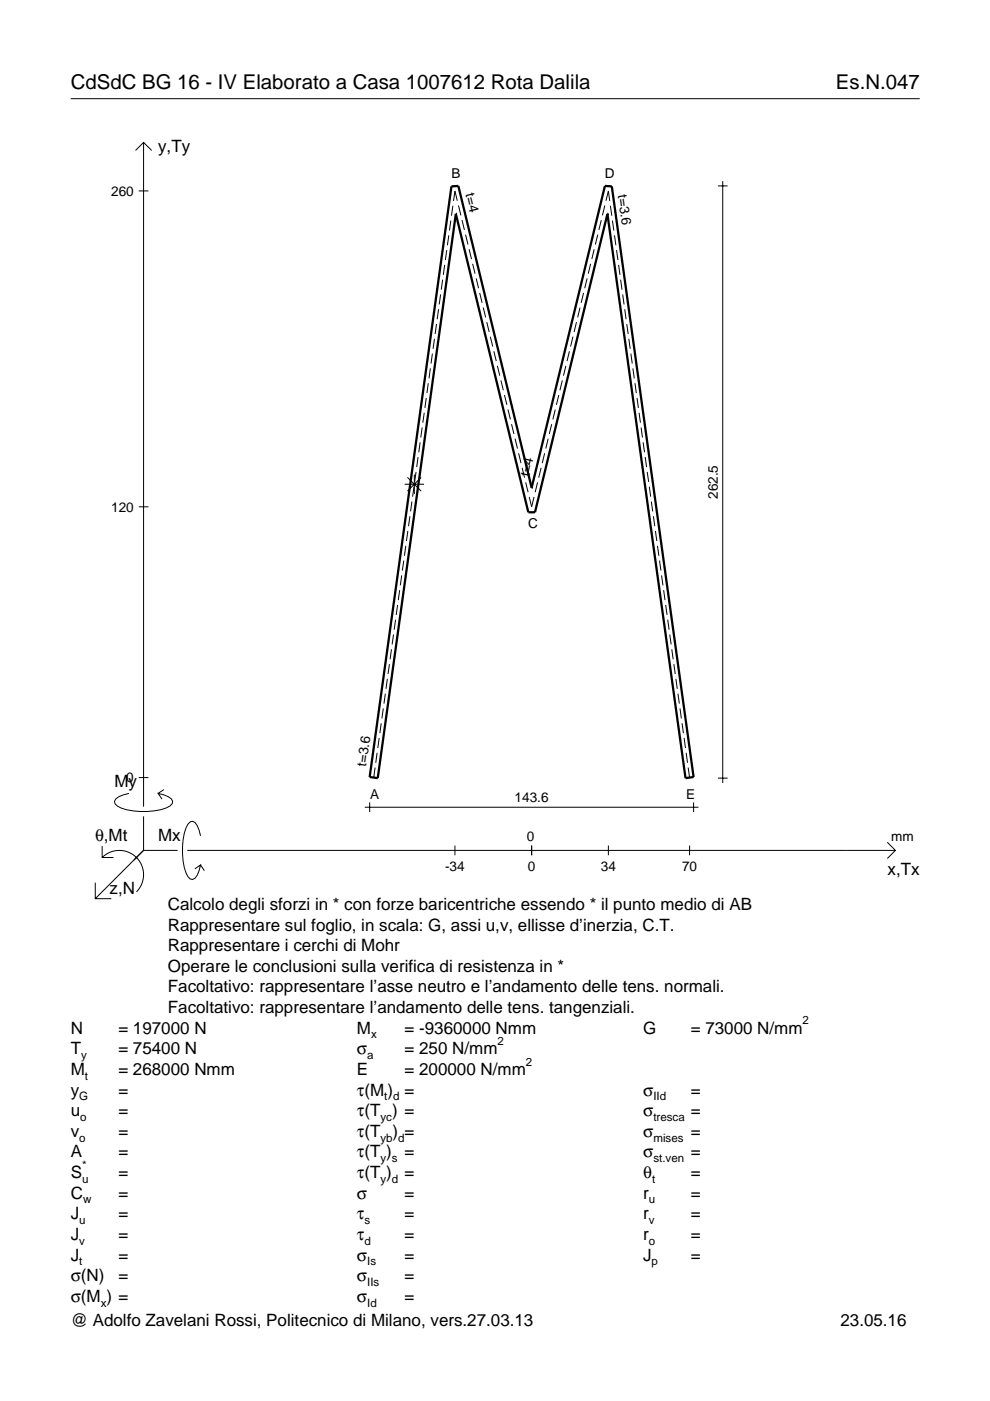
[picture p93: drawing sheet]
<svg xmlns="http://www.w3.org/2000/svg" width="210mm" height="297mm" viewBox="0 0 210 297" stroke-linecap="round" stroke-linejoin="round" font-family="sans-serif">
<defs><g id="words">
<g font-size="4.3">
<text x="15" y="18.9">CdSdC BG 16 - IV Elaborato a Casa 1007612 Rota Dalila</text>
<text x="177.2" y="18.9">Es.N.047</text>
</g>
<g font-size="3.6">
<text x="33.5" y="32.3">y,Ty</text>
<text x="24.3" y="166.9">My</text>
<text x="20.1" y="178.2">θ,Mt</text>
<text x="33.5" y="178.2">Mx</text>
<text x="188.2" y="185.5">x,Tx</text>
<text x="23.2" y="189.6">z,N</text>
<text x="35.6" y="192.9">Calcolo degli sforzi in * con forze baricentriche essendo * il punto medio di AB</text>
<text x="35.6" y="197.3">Rappresentare sul foglio, in scala: G, assi u,v, ellisse d’inerzia, C.T.</text>
<text x="35.6" y="201.7">Rappresentare i cerchi di Mohr</text>
<text x="35.6" y="206">Operare le conclusioni sulla verifica di resistenza in *</text>
<text x="35.6" y="210.4">Facoltativo: rappresentare l’asse neutro e l’andamento delle tens. normali.</text>
<text x="35.6" y="214.8">Facoltativo: rappresentare l’andamento delle tens. tangenziali.</text>
<text x="15" y="219.2">N</text>
<text x="25.1" y="219.2">= 197000 N</text>
<text x="75.7" y="219.2">M</text>
<text x="85.8" y="219.2">= -9360000 Nmm</text>
<text x="136.4" y="219.2">G</text>
<text x="146.5" y="219.2">= 73000 N/mm</text>
<text x="15" y="227.9">M</text>
<text x="15" y="223.5">T</text>
<text x="25.1" y="227.9">= 268000 Nmm</text>
<text x="25.1" y="223.5">= 75400 N</text>
<text x="75.7" y="223.5">σ</text>
<text x="75.7" y="227.9">E</text>
<text x="85.8" y="223.5">= 250 N/mm</text>
<text x="85.8" y="227.9">= 200000 N/mm</text>
<text x="15" y="232.3">y</text>
<text x="25.1" y="232.3">=</text>
<text x="75.7" y="232.3">τ(M ) =</text>
<text x="136.4" y="232.3">σ</text>
<text x="146.5" y="232.3">=</text>
<text x="15" y="236.7">u</text>
<text x="25.1" y="236.7">=</text>
<text x="75.7" y="236.7">τ(T ) =</text>
<text x="136.4" y="236.7">σ</text>
<text x="146.5" y="236.7">=</text>
<text x="15" y="245.4">A</text>
<text x="15" y="241">v</text>
<text x="25.1" y="241">=</text>
<text x="25.1" y="245.4">=</text>
<text x="75.7" y="245.4">τ(T )</text>
<text x="75.7" y="241">τ(T</text>
<text x="83.3" y="241">) =</text>
<text x="85.8" y="245.4">=</text>
<text x="136.4" y="241">σ</text>
<text x="136.4" y="245.4">σ</text>
<text x="146.5" y="241">=</text>
<text x="146.5" y="245.4">=</text>
<text x="15" y="249.8">S</text>
<text x="25.1" y="249.8">=</text>
<text x="75.7" y="249.8">τ(T )</text>
<text x="85.8" y="249.8">=</text>
<text x="136.4" y="249.8">θ</text>
<text x="146.5" y="249.8">=</text>
<text x="15" y="254.2">C</text>
<text x="25.1" y="254.2">=</text>
<text x="75.7" y="254.2">σ</text>
<text x="85.8" y="254.2">=</text>
<text x="136.4" y="254.2">r</text>
<text x="146.5" y="254.2">=</text>
<text x="15" y="262.9">J</text>
<text x="15" y="258.5">J</text>
<text x="25.1" y="262.9">=</text>
<text x="25.1" y="258.5">=</text>
<text x="75.7" y="258.5">τ</text>
<text x="75.7" y="262.9">τ</text>
<text x="85.8" y="258.5">=</text>
<text x="85.8" y="262.9">=</text>
<text x="136.4" y="262.9">r</text>
<text x="136.4" y="258.5">r</text>
<text x="146.5" y="262.9">=</text>
<text x="146.5" y="258.5">=</text>
<text x="15" y="267.3">J</text>
<text x="25.1" y="267.3">=</text>
<text x="75.7" y="267.3">σ</text>
<text x="85.8" y="267.3">=</text>
<text x="136.4" y="267.3">J</text>
<text x="146.5" y="267.3">=</text>
<text x="15" y="271.7">σ(N)</text>
<text x="25.1" y="271.7">=</text>
<text x="75.7" y="271.7">σ</text>
<text x="85.8" y="271.7">=</text>
<text x="15" y="276">σ(M ) =</text>
<text x="15" y="281.2">@ Adolfo Zavelani Rossi, Politecnico di Milano, vers.27.03.13</text>
<text x="75.7" y="276">σ</text>
<text x="85.8" y="276">=</text>
<text x="178.2" y="281.2">23.05.16</text>
</g>
<g font-size="2.9">
<text x="23.6" y="41.5">260</text>
<text x="95.7" y="37.7">B</text>
<text x="98.7" y="41.2" transform="rotate(76 98.7 41.2)">t=4</text>
<text x="128.2" y="37.7">D</text>
<text x="131" y="41.4" transform="rotate(82 131 41.4)">t=3.6</text>
<text x="112.2" y="101.2" transform="rotate(-76 112.2 101.2)">t=4</text>
<text x="152.2" y="105.8" transform="rotate(-90 152.2 105.8)">262.5</text>
<text x="23.6" y="108.5">120</text>
<text x="112" y="112">C</text>
<text x="26.8" y="165.9">0</text>
<text x="77.6" y="162.6" transform="rotate(-82 77.6 162.6)">t=3.6</text>
<text x="78.5" y="169.3">A</text>
<text x="109.1" y="170.1">143.6</text>
<text x="145.5" y="169.3">E</text>
<text x="111.7" y="178.2">0</text>
<text x="189" y="178.2">mm</text>
<text x="94.4" y="184.7">-34</text>
<text x="111.9" y="184.7">0</text>
<text x="127.4" y="184.7">34</text>
<text x="144.6" y="184.7">70</text>
</g>
<g font-size="2.4">
<text x="78.7" y="220.2">x</text>
<text x="105.5" y="221.5">2</text>
<text x="170.2" y="217.2">2</text>
<text x="17.2" y="224.5">y</text>
<text x="77.9" y="224.5">a</text>
<text x="111.5" y="225.9">2</text>
<text x="16.8" y="233.3">G</text>
<text x="18" y="228.9">t</text>
<text x="81.5" y="233.3">t d</text>
<text x="138.5" y="233.3">IId</text>
<text x="17" y="237.7">o</text>
<text x="80.7" y="237.7">yc</text>
<text x="138.5" y="237.7">tresca</text>
<text x="16.8" y="242">o</text>
<text x="80.7" y="242">yb d</text>
<text x="138.5" y="242">mises</text>
<text x="17.4" y="250.8">u</text>
<text x="17.4" y="247.8">*</text>
<text x="80.7" y="246.4">y s</text>
<text x="80.7" y="250.8">y d</text>
<text x="138.2" y="250.8">t</text>
<text x="138.5" y="246.4">st.ven</text>
<text x="17.6" y="255.2">w</text>
<text x="137.6" y="255.2">u</text>
<text x="16.8" y="263.9">v</text>
<text x="16.8" y="259.5">u</text>
<text x="77.3" y="259.5">s</text>
<text x="77.3" y="263.9">d</text>
<text x="137.6" y="263.9">o</text>
<text x="137.6" y="259.5">v</text>
<text x="16.8" y="268.3">t</text>
<text x="77.9" y="268.3">Is</text>
<text x="138.2" y="268.3">p</text>
<text x="77.9" y="272.7">IIs</text>
<text x="21.4" y="277">x</text>
<text x="77.9" y="277">Id</text>
</g>
</g></defs>
<g fill="none" stroke="#000" stroke-width=".21">
<path d="M15 20.9h180M28.7 31.9l1.7-1.7 1.8 1.7M30.4 30.2v140.8M152.2 39.4h2.1M153.2 38.4v127.6M29.4 40.5h2.1M93.8 59.3l-.2 2.1M94.3 56.2l-.3 2.1M94.7 53l-.3 2.1M95.2 49.9l-.3 2.1M95.6 46.8l-.3 2.1M96 43.6l-.3 2.1"/>
<path d="M97 42.6l-.5-2.1-.3 2.1M97.2 43.6l.5 2.1M98 46.7l.5 2.1M98.7 49.8l.5 2M99.5 52.8l.5 2.1M100.2 55.9l.5 2.1M101 59l.5 2.1M124.5 59l-.5 2.1M125.2 55.9l-.5 2.1M126 52.8l-.5 2.1M126.7 49.8l-.5 2M127.5 46.7l-.5 2.1"/>
<path d="M128.2 43.6l-.5 2.1M128.5 42.6l.5-2.1 .3 2.1M129.4 43.6l.3 2.1M129.8 46.8l.3 2.1M130.3 49.9l.3 2.1M130.7 53l.3 2.1M131.2 56.2l.2 2.1M131.6 59.3l.3 2.1M91.2 78.1l-.2 2.1M91.7 75l-.3 2.1M92.1 71.8l-.3 2.2M92.5 68.7l-.2 2.1"/>
<path d="M93 65.6l-.3 2.1M93.4 62.4l-.3 2.1M101.7 62.1l.5 2.1M102.5 65.2l.5 2.1M103.2 68.3l.5 2.1M104 71.4l.5 2.1M104.7 74.5l.5 2.1M105.5 77.6l.5 2.1M120 77.6l-.5 2.1M120.7 74.5l-.5 2.1M121.5 71.4l-.5 2.1M122.2 68.3l-.5 2.1"/>
<path d="M123 65.2l-.5 2.1M123.7 62.1l-.5 2.1M132 62.4l.3 2.1M132.5 65.6l.2 2.1M132.9 68.7l.3 2.1M133.3 71.8l.3 2.2M133.8 75l.2 2.1M134.2 78.1l.3 2.1M88.6 96.9l-.3 2.1M89.1 93.8l-.3 2.1M89.5 90.6l-.3 2.2M89.9 87.5l-.3 2.1"/>
<path d="M90.4 84.4l-.3 2.1M90.8 81.2l-.3 2.2M106.2 80.7l.5 2M107 83.7l.5 2.1M107.7 86.8l.5 2.1M108.5 89.9l.5 2.1M109.2 93l.5 2.1M110 96.1l.5 2.1M110.7 99.2l.5 2.1M114.7 99.2l-.5 2.1M115.5 96.1l-.5 2.1M116.2 93l-.5 2.1"/>
<path d="M117 89.9l-.5 2.1M117.7 86.8l-.5 2.1M118.5 83.7l-.5 2.1M119.2 80.7l-.5 2M134.6 81.2l.3 2.2M135.1 84.4l.3 2.1M135.5 87.5l.3 2.1M135.9 90.6l.3 2.2M136.4 93.8l.3 2.1M136.8 96.9l.3 2.1M29.4 107.5h2.1M85.6 118.9l-.3 2.1"/>
<path d="M85.8 102.7h4.1M86 115.7l-.3 2.1M86.4 101.2l2.9 2.9M86.5 112.6l-.3 2.1M86.9 109.5l-.3 2.1M87.3 106.3l-.3 2.1M87.8 103.2l-.3 2.1M87.8 100.6v4.1M88.2 100.1l-.3 2.1M89.3 101.2l-2.9 2.9M111.5 102.3l.5 2.1M112.2 105.4l.5 2.1 .5-2.1"/>
<path d="M114 102.3l-.5 2.1M137.2 100.1l.3 2.1M137.7 103.2l.3 2.1M138.1 106.3l.3 2.1M138.5 109.5l.3 2.1M139 112.6l.3 2.1M139.4 115.7l.3 2.1M139.8 118.9l.3 2.1M83 137.7l-.3 2.1M83.4 134.5l-.3 2.1M83.9 131.4l-.3 2.1M84.3 128.3l-.3 2.1"/>
<path d="M84.7 125.1l-.3 2.1M85.2 122l-.3 2.1M140.3 122l.3 2.1M140.7 125.1l.3 2.1M141.1 128.3l.3 2.1M141.6 131.4l.3 2.1M142 134.5l.3 2.1M142.4 137.7l.3 2.1M80 159.6l-.3 2.1M80.4 156.5l-.3 2.1M80.8 153.3l-.3 2.2M81.3 150.2l-.3 2.1"/>
<path d="M81.7 147.1l-.3 2.1M82.1 143.9l-.3 2.2M82.6 140.8l-.3 2.1M142.9 140.8l.3 2.1M143.3 143.9l.3 2.2M143.7 147.1l.3 2.1M144.2 150.2l.3 2.1M144.6 153.3l.3 2.2M145 156.5l.3 2.1M145.5 159.6l.3 2.1M21.7 179.4v2.4h2.4M27.3 168.2a3.6 3.6 0 0 0-3 1.7l.1 .5a5.6 5.6 0 0 0 3.8 1.5 13.4 13.4 0 0 0 7.8-1l.5-.5 .1-.5a3.6 3.6 0 0 0-3.1-1.7l.8 1.2"/>
<path d="M29.4 164.9h2.1M30.4 173.1v7.2M34.7 167.4l-1.2 .8M42.5 177.2a3.6 3.6 0 0 0-1.7-3.1l-.5 .2a5.7 5.7 0 0 0-1.5 3.7 13.3 13.3 0 0 0 1 7.9l.5 .5 .5 .1a3.6 3.6 0 0 0 1.7-3.1l-1.2 .8M77.3 171.2h70.8M78.4 170.1v2.1M79.5 162.7l-.3 2.2M96.5 179.3v2M112.7 179.3v2M129 179.3v2M145.9 162.7l.3 2.2M146.2 179.3v2"/>
<path d="M147.1 170.1v2.1M152.2 165h2.1M188.1 178.6l1.7 1.7-1.7 1.7M20.2 187.2v3.3h3.4M21.7 181.8a5.1 5.1 0 0 1 7.2 0 5.1 5.1 0 0 1 0 7.3M30.4 180.3l-10.2 10.2M30.4 180.3h7.2M39.7 180.3h150.1M42.5 183.4l.8 1.2"/>
</g>
<path d="M96.6 45.4h.1M96.6 45.4l-16.5 119.6-1.7-.3 17.3-125.2 1.5-.1 15.5 64M96.6 45.4l15.4 63.2h1.4l15.4-63.2M128.8 45.4h.1M128.8 45.4l16.5 119.6 1.8-.3-17.4-125.2-1.4-.1-15.6 64M112.7 103.4h.1" fill="none" stroke="#000" stroke-width=".48"/>
<use href="#words"/>
</svg>
